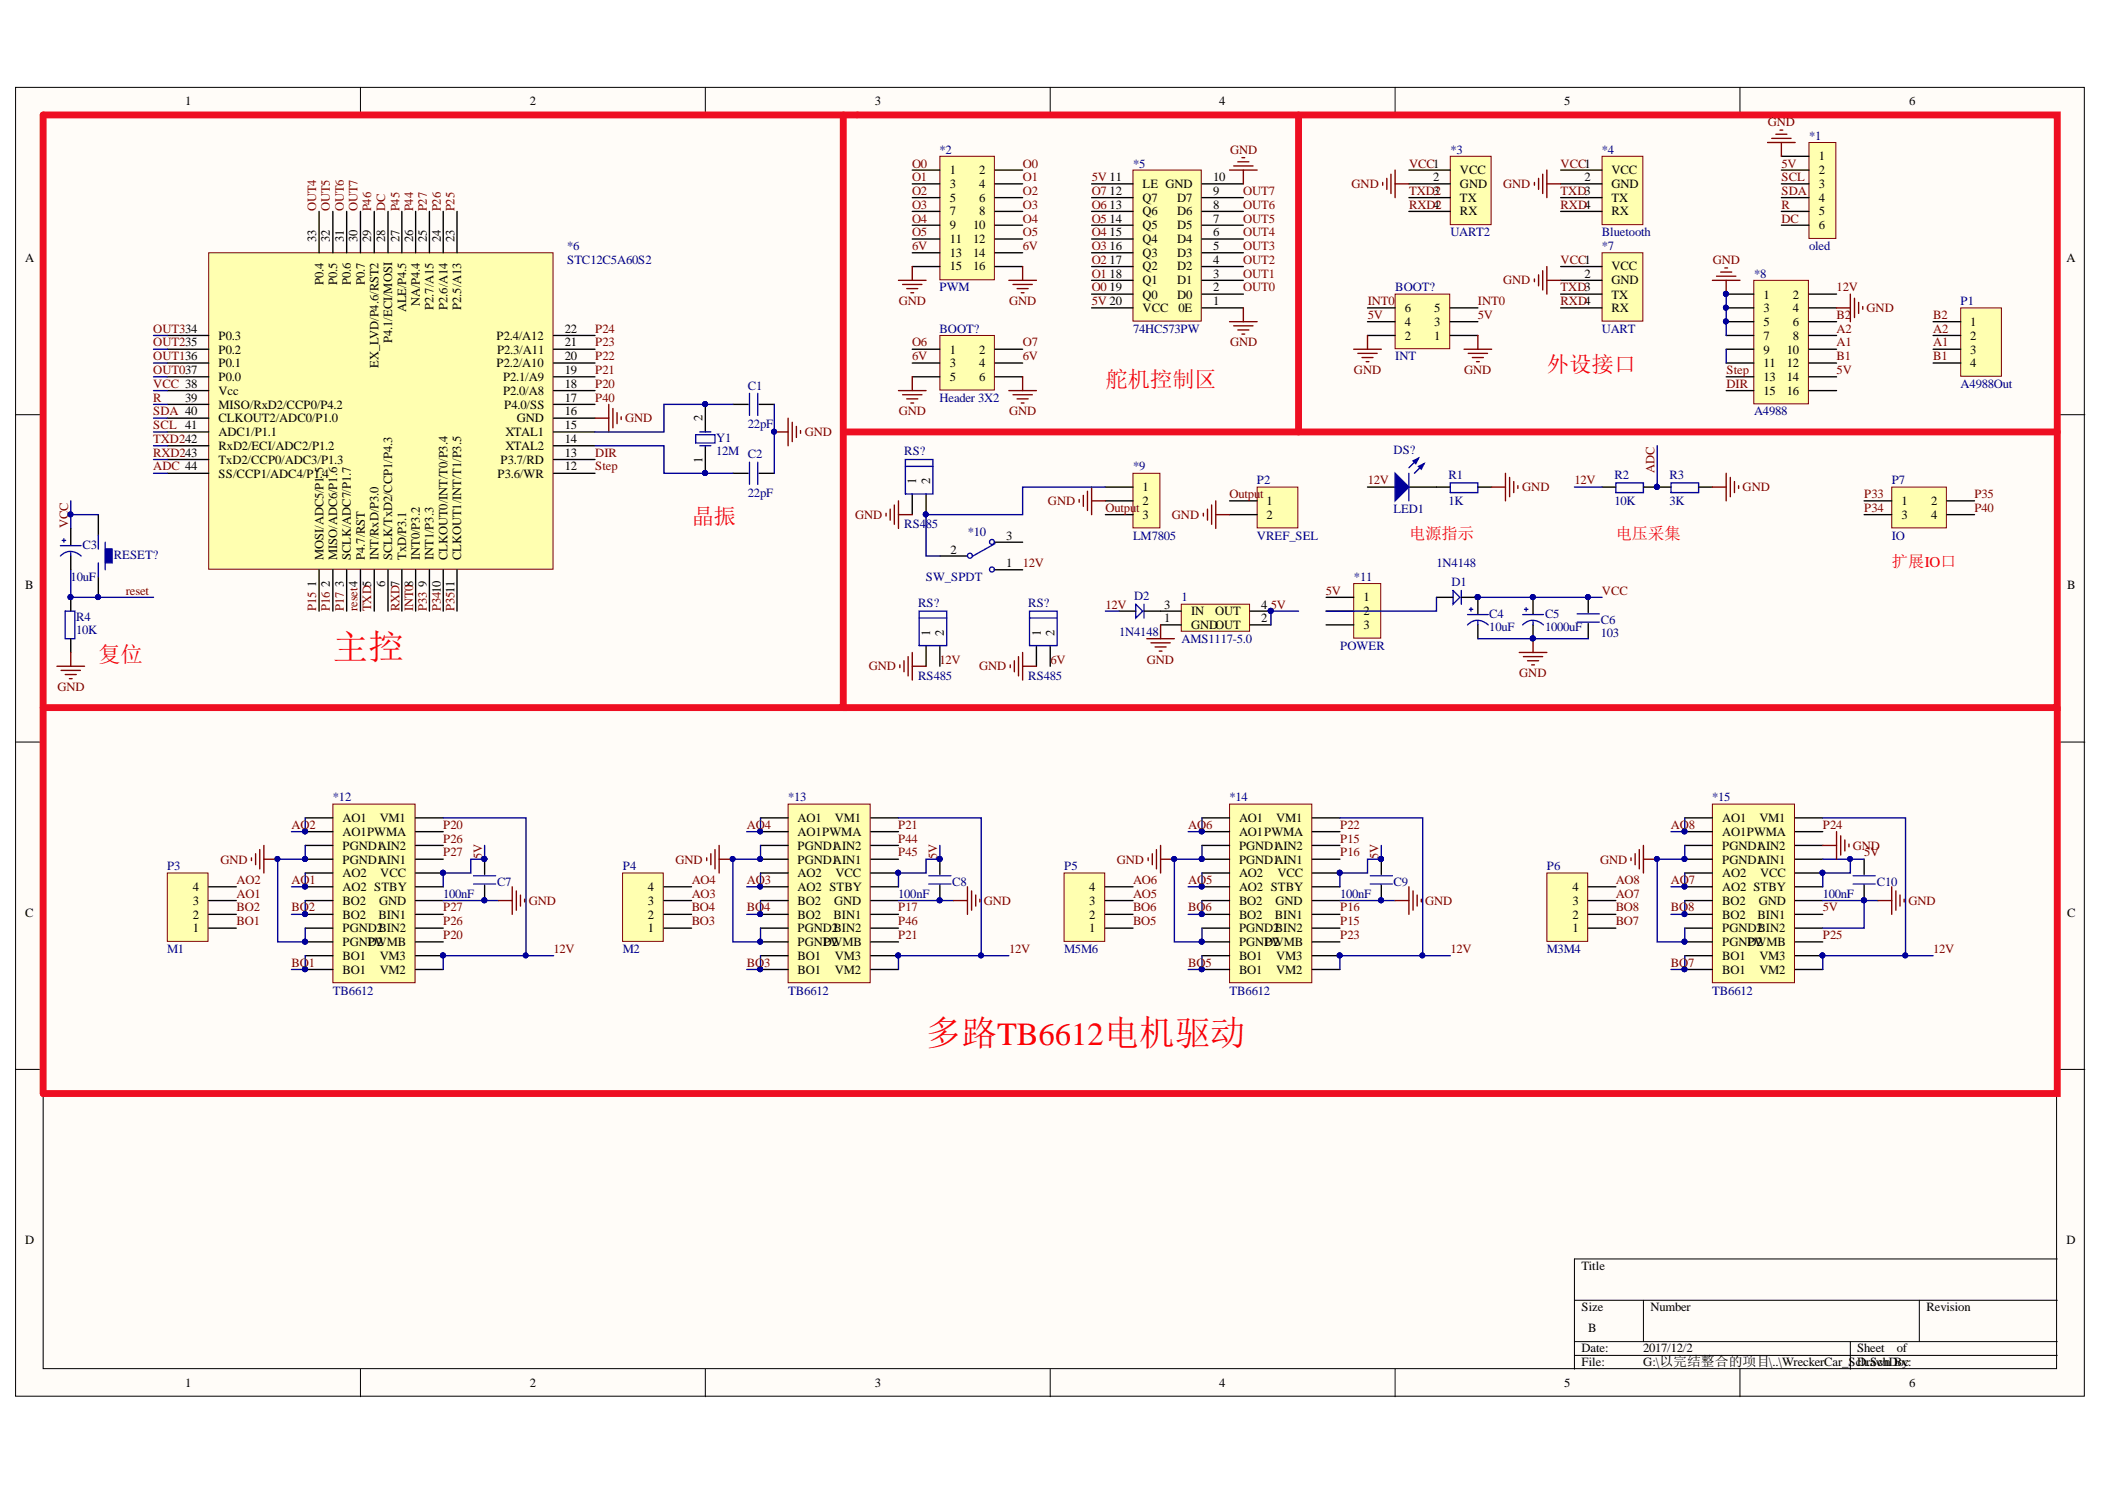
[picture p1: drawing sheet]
<svg xmlns="http://www.w3.org/2000/svg" width="297mm" height="210mm" viewBox="0 0 297 210" stroke-linecap="round" stroke-linejoin="round" font-family="sans-serif">
<defs><g id="words">
<g font-size="5" fill="#f00">
<text x="47" y="93">主控</text>
<text x="130.6" y="147.5">多路TB6612电机驱动</text>
</g>
<g font-size="3.1" fill="#f00">
<text x="218.3" y="52.5">外设接口</text>
<text x="156" y="54.5">舵机控制区</text>
<text x="97.6" y="73.9">晶振</text>
<text x="13.9" y="93.4">复位</text>
</g>
<g font-size="2.3" fill="#f00">
<text x="198.8" y="76.1">电源指示</text>
<text x="228" y="76.1">电压采集</text>
<text x="266.9" y="79.9">扩展IO口</text>
</g>
<g font-size="1.8">
<text x="26.1" y="14.9">1</text>
<text x="74.8" y="14.9">2</text>
<text x="123.5" y="14.9">3</text>
<text x="172" y="14.9">4</text>
<text x="220.7" y="14.9">5</text>
<text x="269.4" y="14.9">6</text>
<text x="256.6" y="22.6">1</text>
<text x="134" y="24.6">1</text>
<text x="134" y="26.5">3</text>
<text x="134" y="28.4">5</text>
<text x="138.2" y="24.6">2</text>
<text x="138.2" y="26.5">4</text>
<text x="138.2" y="28.4">6</text>
<text x="156.6" y="27.5">12</text>
<text x="156.6" y="29.5">13</text>
<text x="161.2" y="26.5">LE GND</text>
<text x="161.2" y="28.4">Q7</text>
<text x="166.1" y="28.4">D7</text>
<text x="171.2" y="29.5">8</text>
<text x="171.2" y="27.5">9</text>
<text x="171.2" y="25.6">10</text>
<text x="202.2" y="25.6">2</text>
<text x="202.2" y="27.5">3</text>
<text x="202.2" y="29.5">4</text>
<text x="206" y="24.6">VCC</text>
<text x="206" y="26.5">GND</text>
<text x="206" y="28.4">TX</text>
<text x="223.6" y="25.6">2</text>
<text x="227.4" y="24.6">VCC</text>
<text x="227.4" y="26.5">GND</text>
<text x="227.4" y="28.4">TX</text>
<text x="256.6" y="24.6">2</text>
<text x="256.6" y="26.5">3</text>
<text x="256.6" y="28.4">4</text>
<text x="44.6" y="34.1" transform="rotate(-90 44.6 34.1)">33</text>
<text x="46.6" y="34.1" transform="rotate(-90 46.6 34.1)">32</text>
<text x="48.5" y="34.1" transform="rotate(-90 48.5 34.1)">31</text>
<text x="50.4" y="34.1" transform="rotate(-90 50.4 34.1)">30</text>
<text x="52.4" y="34.1" transform="rotate(-90 52.4 34.1)">29</text>
<text x="54.3" y="34.1" transform="rotate(-90 54.3 34.1)">28</text>
<text x="56.4" y="34.1" transform="rotate(-90 56.4 34.1)">27</text>
<text x="58.3" y="34.1" transform="rotate(-90 58.3 34.1)">26</text>
<text x="60.3" y="34.1" transform="rotate(-90 60.3 34.1)">25</text>
<text x="62.2" y="34.1" transform="rotate(-90 62.2 34.1)">24</text>
<text x="64.1" y="34.1" transform="rotate(-90 64.1 34.1)">23</text>
<text x="134" y="30.4">7</text>
<text x="134" y="32.3">9</text>
<text x="134" y="34.3">11</text>
<text x="137.3" y="32.3">10</text>
<text x="137.3" y="34.3">12</text>
<text x="138.2" y="30.4">8</text>
<text x="156.6" y="31.4">14</text>
<text x="156.6" y="33.3">15</text>
<text x="156.6" y="35.3">16</text>
<text x="161.2" y="30.4">Q6</text>
<text x="161.2" y="32.3">Q5</text>
<text x="161.2" y="34.3">Q4</text>
<text x="166.1" y="34.3">D4</text>
<text x="166.1" y="32.3">D5</text>
<text x="166.1" y="30.4">D6</text>
<text x="171.2" y="35.3">5</text>
<text x="171.2" y="33.3">6</text>
<text x="171.2" y="31.4">7</text>
<text x="206" y="30.4">RX</text>
<text x="227.4" y="30.4">RX</text>
<text x="256.6" y="30.4">5</text>
<text x="256.6" y="32.3">6</text>
<text x="3.5" y="37">A</text>
<text x="45.6" y="40.2" transform="rotate(-90 45.6 40.2)">P0.4</text>
<text x="47.6" y="40.2" transform="rotate(-90 47.6 40.2)">P0.5</text>
<text x="49.5" y="40.2" transform="rotate(-90 49.5 40.2)">P0.6</text>
<text x="51.5" y="40.2" transform="rotate(-90 51.5 40.2)">P0.7</text>
<text x="134" y="36.2">13</text>
<text x="134" y="38.2">15</text>
<text x="137.3" y="36.2">14</text>
<text x="137.3" y="38.2">16</text>
<text x="156.6" y="37.2">17</text>
<text x="156.6" y="39.2">18</text>
<text x="156.6" y="41.1">19</text>
<text x="161.2" y="36.2">Q3</text>
<text x="161.2" y="38.2">Q2</text>
<text x="161.2" y="40.1">Q1</text>
<text x="166.1" y="40.1">D1</text>
<text x="166.1" y="38.2">D2</text>
<text x="166.1" y="36.2">D3</text>
<text x="171.2" y="41.1">2</text>
<text x="171.2" y="39.2">3</text>
<text x="171.2" y="37.2">4</text>
<text x="223.6" y="39.2">2</text>
<text x="227.4" y="38.2">VCC</text>
<text x="227.4" y="40.1">GND</text>
<text x="291.6" y="37">A</text>
<text x="30.8" y="47.9">P0.3</text>
<text x="57.3" y="44.1" transform="rotate(-90 57.3 44.1)">ALE/P4.5</text>
<text x="59.2" y="43.2" transform="rotate(-90 59.2 43.2)">NA/P4.4</text>
<text x="61.2" y="43.7" transform="rotate(-90 61.2 43.7)">P2.7/A15</text>
<text x="63.1" y="43.7" transform="rotate(-90 63.1 43.7)">P2.6/A14</text>
<text x="65.1" y="43.7" transform="rotate(-90 65.1 43.7)">P2.5/A13</text>
<text x="70.1" y="47.9">P2.4/A12</text>
<text x="79.7" y="46.9">22</text>
<text x="161.2" y="42.1">Q0</text>
<text x="161.2" y="44.1">VCC</text>
<text x="166.1" y="42.1">D0</text>
<text x="166.3" y="44.1">0E</text>
<text x="171.2" y="43.1">1</text>
<text x="198.2" y="47.9">2</text>
<text x="198.2" y="46">4</text>
<text x="198.2" y="44.1">6</text>
<text x="202.4" y="47.9">1</text>
<text x="202.4" y="46">3</text>
<text x="202.4" y="44.1">5</text>
<text x="227.4" y="42.1">TX</text>
<text x="227.4" y="44.1">RX</text>
<text x="248.9" y="42.1">1</text>
<text x="248.9" y="44.1">3</text>
<text x="248.9" y="46">5</text>
<text x="248.9" y="47.9">7</text>
<text x="253" y="42.1">2</text>
<text x="253" y="44.1">4</text>
<text x="253" y="46">6</text>
<text x="253" y="47.9">8</text>
<text x="278" y="46">1</text>
<text x="278" y="47.9">2</text>
<text x="30.8" y="49.9">P0.2</text>
<text x="30.8" y="51.8">P0.1</text>
<text x="30.8" y="53.8">P0.0</text>
<text x="53.4" y="51.9" transform="rotate(-90 53.4 51.9)">EX_LVD/P4.6/RST2</text>
<text x="55.3" y="48.4" transform="rotate(-90 55.3 48.4)">P4.1/ECI/MOSI</text>
<text x="70.1" y="51.8">P2.2/A10</text>
<text x="70.1" y="49.9">P2.3/A11</text>
<text x="71" y="53.8">P2.1/A9</text>
<text x="79.7" y="52.8">19</text>
<text x="79.7" y="50.8">20</text>
<text x="79.7" y="48.9">21</text>
<text x="134" y="49.9">1</text>
<text x="134" y="51.8">3</text>
<text x="134" y="53.8">5</text>
<text x="138.2" y="49.9">2</text>
<text x="138.2" y="51.8">4</text>
<text x="138.2" y="53.8">6</text>
<text x="248.9" y="49.9">9</text>
<text x="248.9" y="51.8">11</text>
<text x="248.9" y="53.8">13</text>
<text x="252.2" y="49.9">10</text>
<text x="252.2" y="51.8">12</text>
<text x="252.2" y="53.8">14</text>
<text x="278" y="49.9">3</text>
<text x="278" y="51.8">4</text>
<text x="26.1" y="56.6">39</text>
<text x="30.8" y="55.7">Vcc</text>
<text x="30.8" y="57.7">MISO/RxD2/CCP0/P4.2</text>
<text x="30.8" y="59.6">CLKOUT2/ADC0/P1.0</text>
<text x="71" y="55.7">P2.0/A8</text>
<text x="71.2" y="57.7">P4.0/SS</text>
<text x="72.9" y="59.6">GND</text>
<text x="79.7" y="58.6">16</text>
<text x="79.7" y="56.6">17</text>
<text x="79.7" y="54.7">18</text>
<text x="99.1" y="59.3" transform="rotate(-90 99.1 59.3)">2</text>
<text x="248.9" y="55.7">15</text>
<text x="252.2" y="55.7">16</text>
<text x="30.8" y="61.5">ADC1/P1.1</text>
<text x="30.8" y="63.5">RxD2/ECI/ADC2/P1.2</text>
<text x="30.8" y="65.4">TxD2/CCP0/ADC3/P1.3</text>
<text x="70.6" y="65.4">P3.7/RD</text>
<text x="71.3" y="63.5">XTAL2</text>
<text x="71.3" y="61.5">XTAL1</text>
<text x="79.7" y="64.4">13</text>
<text x="79.7" y="62.5">14</text>
<text x="79.7" y="60.5">15</text>
<text x="99.1" y="65.3" transform="rotate(-90 99.1 65.3)">1</text>
<text x="30.8" y="67.4">SS/CCP1/ADC4/P1.4</text>
<text x="70.2" y="67.4">P3.6/WR</text>
<text x="79.7" y="66.4">12</text>
<text x="129.3" y="68.3" transform="rotate(-90 129.3 68.3)">1</text>
<text x="131.2" y="68.3" transform="rotate(-90 131.2 68.3)">2</text>
<text x="161.2" y="69.3">1</text>
<text x="161.2" y="71.2">2</text>
<text x="178.7" y="71.2">1</text>
<text x="268.3" y="71.2">1</text>
<text x="272.5" y="71.2">2</text>
<text x="142" y="76.1">3</text>
<text x="161.2" y="73.2">3</text>
<text x="178.7" y="73.2">2</text>
<text x="268.3" y="73.2">3</text>
<text x="272.5" y="73.2">4</text>
<text x="3.5" y="83.2">B</text>
<text x="44.6" y="82.8" transform="rotate(-90 44.6 82.8)">1</text>
<text x="45.6" y="79" transform="rotate(-90 45.6 79)">MOSI/ADC5/P1.5</text>
<text x="46.6" y="82.8" transform="rotate(-90 46.6 82.8)">2</text>
<text x="47.6" y="79" transform="rotate(-90 47.6 79)">MISO/ADC6/P1.6</text>
<text x="48.5" y="82.8" transform="rotate(-90 48.5 82.8)">3</text>
<text x="49.5" y="79" transform="rotate(-90 49.5 79)">SCLK/ADC7/P1.7</text>
<text x="51.5" y="79" transform="rotate(-90 51.5 79)">P4.7/RST</text>
<text x="53.4" y="79" transform="rotate(-90 53.4 79)">INT/RxD/P3.0</text>
<text x="54.3" y="82.8" transform="rotate(-90 54.3 82.8)">6</text>
<text x="55.3" y="79" transform="rotate(-90 55.3 79)">SCLK/TxD2/CCP1/P4.3</text>
<text x="57.3" y="79" transform="rotate(-90 57.3 79)">TxD/P3.1</text>
<text x="59.2" y="79" transform="rotate(-90 59.2 79)">INT0/P3.2</text>
<text x="60.3" y="82.8" transform="rotate(-90 60.3 82.8)">9</text>
<text x="61.2" y="79" transform="rotate(-90 61.2 79)">INT1/P3.3</text>
<text x="63.1" y="79" transform="rotate(-90 63.1 79)">CLKOUT0/INT/T0/P3.4</text>
<text x="65.1" y="79" transform="rotate(-90 65.1 79)">CLKOUT1/INT/T1/P3.5</text>
<text x="134.1" y="78.1">2</text>
<text x="142" y="80">1</text>
<text x="291.7" y="83.2">B</text>
<text x="131.2" y="89.7" transform="rotate(-90 131.2 89.7)">1</text>
<text x="133.2" y="89.7" transform="rotate(-90 133.2 89.7)">2</text>
<text x="146.9" y="89.7" transform="rotate(-90 146.9 89.7)">1</text>
<text x="148.8" y="89.7" transform="rotate(-90 148.8 89.7)">2</text>
<text x="164.3" y="87.8">1</text>
<text x="164.3" y="85.9">3</text>
<text x="168.1" y="88.7">GNDOUT</text>
<text x="168.1" y="86.8">IN</text>
<text x="171.5" y="86.8">OUT</text>
<text x="178" y="87.8">2</text>
<text x="178" y="85.9">4</text>
<text x="192.4" y="84.8">1</text>
<text x="192.4" y="86.8">2</text>
<text x="192.4" y="88.7">3</text>
<text x="48.3" y="116">AO1</text>
<text x="48.3" y="117.9">AO1PWMA</text>
<text x="48.3" y="119.9">PGND1AIN2</text>
<text x="53.6" y="116">VM1</text>
<text x="112.6" y="116">AO1</text>
<text x="112.6" y="117.9">AO1PWMA</text>
<text x="112.6" y="119.9">PGND1AIN2</text>
<text x="117.8" y="116">VM1</text>
<text x="174.8" y="116">AO1</text>
<text x="174.8" y="117.9">AO1PWMA</text>
<text x="174.8" y="119.9">PGND1AIN2</text>
<text x="180.1" y="116">VM1</text>
<text x="243" y="116">AO1</text>
<text x="243" y="117.9">AO1PWMA</text>
<text x="243" y="119.9">PGND1</text>
<text x="247.9" y="119.9">AIN2</text>
<text x="248.3" y="116">VM1</text>
<text x="27.2" y="125.7">4</text>
<text x="48.3" y="121.8">PGND1AIN1</text>
<text x="48.3" y="123.8">AO2</text>
<text x="48.3" y="125.7">AO2 STBY</text>
<text x="53.7" y="123.8">VCC</text>
<text x="91.4" y="125.7">4</text>
<text x="112.6" y="121.8">PGND1AIN1</text>
<text x="112.6" y="123.8">AO2</text>
<text x="112.6" y="125.7">AO2 STBY</text>
<text x="117.9" y="123.8">VCC</text>
<text x="153.7" y="125.7">4</text>
<text x="174.8" y="121.8">PGND1AIN1</text>
<text x="174.8" y="123.8">AO2</text>
<text x="174.8" y="125.7">AO2 STBY</text>
<text x="180.2" y="123.8">VCC</text>
<text x="221.9" y="125.7">4</text>
<text x="243" y="121.8">PGND1</text>
<text x="243" y="123.8">AO2</text>
<text x="243" y="125.7">AO2 STBY</text>
<text x="247.9" y="121.8">AIN1</text>
<text x="248.4" y="123.8">VCC</text>
<text x="3.5" y="129.3">C</text>
<text x="27.2" y="131.5">1</text>
<text x="27.2" y="129.6">2</text>
<text x="27.2" y="127.6">3</text>
<text x="48.3" y="127.6">BO2</text>
<text x="48.3" y="129.6">BO2</text>
<text x="48.3" y="131.5">PGND2BIN2</text>
<text x="53.4" y="129.6">BIN1</text>
<text x="53.5" y="127.6">GND</text>
<text x="91.4" y="131.5">1</text>
<text x="91.4" y="129.6">2</text>
<text x="91.4" y="127.6">3</text>
<text x="112.6" y="127.6">BO2</text>
<text x="112.6" y="129.6">BO2</text>
<text x="112.6" y="131.5">PGND2BIN2</text>
<text x="117.6" y="129.6">BIN1</text>
<text x="117.7" y="127.6">GND</text>
<text x="153.7" y="131.5">1</text>
<text x="153.7" y="129.6">2</text>
<text x="153.7" y="127.6">3</text>
<text x="174.8" y="127.6">BO2</text>
<text x="174.8" y="129.6">BO2</text>
<text x="174.8" y="131.5">PGND2BIN2</text>
<text x="179.9" y="129.6">BIN1</text>
<text x="180" y="127.6">GND</text>
<text x="221.9" y="131.5">1</text>
<text x="221.9" y="129.6">2</text>
<text x="221.9" y="127.6">3</text>
<text x="243" y="127.6">BO2</text>
<text x="243" y="129.6">BO2</text>
<text x="243" y="131.5">PGND2BIN2</text>
<text x="248" y="129.6">BIN1</text>
<text x="248.2" y="127.6">GND</text>
<text x="291.7" y="129.3">C</text>
<text x="48.3" y="133.5">PGND2</text>
<text x="48.3" y="135.4">BO1</text>
<text x="48.3" y="137.3">BO1</text>
<text x="51.9" y="133.5">PWMB</text>
<text x="53.6" y="135.4">VM3</text>
<text x="53.6" y="137.3">VM2</text>
<text x="112.6" y="133.5">PGND2</text>
<text x="112.6" y="135.4">BO1</text>
<text x="112.6" y="137.3">BO1</text>
<text x="116.2" y="133.5">PWMB</text>
<text x="117.8" y="135.4">VM3</text>
<text x="117.8" y="137.3">VM2</text>
<text x="174.8" y="133.5">PGND2</text>
<text x="174.8" y="135.4">BO1</text>
<text x="174.8" y="137.3">BO1</text>
<text x="178.5" y="133.5">PWMB</text>
<text x="180.1" y="135.4">VM3</text>
<text x="180.1" y="137.3">VM2</text>
<text x="243" y="133.5">PGND2</text>
<text x="243" y="135.4">BO1</text>
<text x="243" y="137.3">BO1</text>
<text x="246.6" y="133.5">PWMB</text>
<text x="248.3" y="135.4">VM3</text>
<text x="248.3" y="137.3">VM2</text>
<text x="3.5" y="175.5">D</text>
<text x="223.2" y="179.1">Title</text>
<text x="291.6" y="175.5">D</text>
<text x="223.2" y="185">Size</text>
<text x="232.9" y="185">Number</text>
<text x="271.8" y="185">Revision</text>
<text x="223.2" y="190.8">Date:</text>
<text x="224.1" y="187.9">B</text>
<text x="231.9" y="190.8">2017/12/2</text>
<text x="262" y="190.8">Sheet</text>
<text x="267.7" y="190.8">of</text>
<text x="26.1" y="195.7">1</text>
<text x="74.8" y="195.7">2</text>
<text x="123.5" y="195.7">3</text>
<text x="172" y="195.7">4</text>
<text x="220.7" y="195.7">5</text>
<text x="223.2" y="192.7">File:</text>
<text x="231.9" y="192.7">G:\以完结整合的项目\..\WreckerCar_ScDrawn By:</text>
<text x="262.6" y="192.7">h.SchDoc</text>
<text x="269.4" y="195.7">6</text>
</g>
<g font-size="1.8" fill="#800000">
<text x="249.5" y="17.8">GND</text>
<text x="128.7" y="23.6">O0</text>
<text x="144.3" y="23.6">O0</text>
<text x="173.6" y="21.7">GND</text>
<text x="198.8" y="23.6">VCC1</text>
<text x="220.2" y="23.6">VCC1</text>
<text x="251.4" y="23.6">5V</text>
<text x="44.6" y="29.8" transform="rotate(-90 44.6 29.8)">OUT4</text>
<text x="46.6" y="29.8" transform="rotate(-90 46.6 29.8)">OUT5</text>
<text x="48.5" y="29.8" transform="rotate(-90 48.5 29.8)">OUT6</text>
<text x="50.4" y="29.8" transform="rotate(-90 50.4 29.8)">OUT7</text>
<text x="52.4" y="29.8" transform="rotate(-90 52.4 29.8)">P46</text>
<text x="54.3" y="29.8" transform="rotate(-90 54.3 29.8)">DC</text>
<text x="56.4" y="29.8" transform="rotate(-90 56.4 29.8)">P45</text>
<text x="58.3" y="29.8" transform="rotate(-90 58.3 29.8)">P44</text>
<text x="60.3" y="29.8" transform="rotate(-90 60.3 29.8)">P27</text>
<text x="62.2" y="29.8" transform="rotate(-90 62.2 29.8)">P26</text>
<text x="64.1" y="29.8" transform="rotate(-90 64.1 29.8)">P25</text>
<text x="128.7" y="25.6">O1</text>
<text x="128.7" y="29.5">O3</text>
<text x="128.7" y="27.5">O2</text>
<text x="144.3" y="25.6">O1</text>
<text x="144.3" y="29.5">O3</text>
<text x="144.3" y="27.5">O2</text>
<text x="154.1" y="29.5">O6</text>
<text x="154.1" y="27.5">O7</text>
<text x="154.1" y="25.6">5V 11</text>
<text x="175.4" y="27.5">OUT7</text>
<text x="175.4" y="29.5">OUT6</text>
<text x="190.7" y="26.5">GND</text>
<text x="198.8" y="27.5">TXD2</text>
<text x="198.8" y="29.5">RXD2</text>
<text x="212.1" y="26.5">GND</text>
<text x="220.2" y="27.5">TXD3</text>
<text x="220.2" y="29.5">RXD4</text>
<text x="251.4" y="25.6">SCL</text>
<text x="251.4" y="27.5">SDA</text>
<text x="251.4" y="29.5">R</text>
<text x="128.7" y="33.3">O5</text>
<text x="128.7" y="31.4">O4</text>
<text x="128.7" y="35.3">6V</text>
<text x="144.3" y="33.3">O5</text>
<text x="144.3" y="31.4">O4</text>
<text x="144.3" y="35.3">6V</text>
<text x="154.1" y="35.3">O3</text>
<text x="154.1" y="33.3">O4</text>
<text x="154.1" y="31.4">O5</text>
<text x="175.4" y="31.4">OUT5</text>
<text x="175.4" y="33.3">OUT4</text>
<text x="175.4" y="35.3">OUT3</text>
<text x="251.4" y="31.4">DC</text>
<text x="154.1" y="41.1">O0</text>
<text x="154.1" y="39.2">O1</text>
<text x="154.1" y="37.2">O2</text>
<text x="175.4" y="37.2">OUT2</text>
<text x="175.4" y="39.2">OUT1</text>
<text x="175.4" y="41.1">OUT0</text>
<text x="212.1" y="40.1">GND</text>
<text x="220.2" y="37.2">VCC1</text>
<text x="220.2" y="41.1">TXD3</text>
<text x="241.7" y="37.2">GND</text>
<text x="259.2" y="41.1">12V</text>
<text x="21.6" y="46.9">OUT334</text>
<text x="84" y="46.9">P24</text>
<text x="126.8" y="43.1">GND</text>
<text x="142.4" y="43.1">GND</text>
<text x="154.1" y="43.1">5V 20</text>
<text x="193" y="43.1">INT0</text>
<text x="193" y="45">5V</text>
<text x="208.6" y="43.1">INT0</text>
<text x="208.6" y="45">5V</text>
<text x="220.2" y="43.1">RXD4</text>
<text x="259.2" y="45">B2</text>
<text x="259.2" y="46.9">A2</text>
<text x="263.4" y="44.1">GND</text>
<text x="272.8" y="45">B2</text>
<text x="272.8" y="46.9">A2</text>
<text x="21.6" y="52.8">OUT037</text>
<text x="21.6" y="50.8">OUT136</text>
<text x="21.6" y="48.9">OUT235</text>
<text x="84" y="52.8">P21</text>
<text x="84" y="50.8">P22</text>
<text x="84" y="48.9">P23</text>
<text x="128.7" y="48.9">O6</text>
<text x="128.7" y="50.8">6V</text>
<text x="144.3" y="48.9">O7</text>
<text x="144.3" y="50.8">6V</text>
<text x="173.6" y="48.9">GND</text>
<text x="191.1" y="52.8">GND</text>
<text x="206.6" y="52.8">GND</text>
<text x="243.6" y="52.8">Step</text>
<text x="259.2" y="48.9">A1</text>
<text x="259.2" y="50.8">B1</text>
<text x="259.2" y="52.8">5V</text>
<text x="272.8" y="48.9">A1</text>
<text x="272.8" y="50.8">B1</text>
<text x="21.6" y="54.7">VCC 38</text>
<text x="21.6" y="58.6">SDA 40</text>
<text x="21.6" y="56.6">R</text>
<text x="84" y="54.7">P20</text>
<text x="84" y="56.6">P40</text>
<text x="88.2" y="59.6">GND</text>
<text x="126.8" y="58.6">GND</text>
<text x="142.4" y="58.6">GND</text>
<text x="243.6" y="54.7">DIR</text>
<text x="21.6" y="60.5">SCL 41</text>
<text x="21.6" y="62.5">TXD242</text>
<text x="21.6" y="64.4">RXD243</text>
<text x="84" y="64.4">DIR</text>
<text x="113.6" y="61.5">GND</text>
<text x="21.6" y="66.4">ADC 44</text>
<text x="84" y="66.4">Step</text>
<text x="147.9" y="71.2">GND</text>
<text x="173.5" y="70.2">Outpu</text>
<text x="177.8" y="70.2">t</text>
<text x="193" y="68.3">12V</text>
<text x="214.8" y="69.3">GND</text>
<text x="222.2" y="68.3">12V</text>
<text x="233.5" y="66.8" transform="rotate(-90 233.5 66.8)">ADC</text>
<text x="245.9" y="69.3">GND</text>
<text x="263.1" y="70.2">P33</text>
<text x="278.6" y="70.2">P35</text>
<text x="9.6" y="74.5" transform="rotate(-90 9.6 74.5)">VCC</text>
<text x="120.7" y="73.2">GND</text>
<text x="156" y="72.3">Outpu</text>
<text x="160.3" y="72.3">t</text>
<text x="165.4" y="73.2">GND</text>
<text x="263.1" y="72.3">P34</text>
<text x="278.6" y="72.3">P40</text>
<text x="17.7" y="83.9">reset</text>
<text x="144.3" y="80">12V</text>
<text x="187.1" y="83.9">5V</text>
<text x="226" y="83.9">VCC</text>
<text x="44.6" y="86.2" transform="rotate(-90 44.6 86.2)">P15</text>
<text x="46.6" y="86.2" transform="rotate(-90 46.6 86.2)">P16</text>
<text x="48.5" y="86.2" transform="rotate(-90 48.5 86.2)">P17</text>
<text x="50.4" y="86.2" transform="rotate(-90 50.4 86.2)">reset4</text>
<text x="52.4" y="86.2" transform="rotate(-90 52.4 86.2)">TXD5</text>
<text x="56.4" y="86.2" transform="rotate(-90 56.4 86.2)">RXD7</text>
<text x="58.3" y="86.2" transform="rotate(-90 58.3 86.2)">INT08</text>
<text x="60.3" y="86.2" transform="rotate(-90 60.3 86.2)">P33</text>
<text x="62.2" y="86.2" transform="rotate(-90 62.2 86.2)">P3410</text>
<text x="64.1" y="86.2" transform="rotate(-90 64.1 86.2)">P3511</text>
<text x="156" y="85.9">12V</text>
<text x="179.3" y="85.9">5V</text>
<text x="122.6" y="94.5">GND</text>
<text x="132.6" y="93.6">12V</text>
<text x="138.2" y="94.5">GND</text>
<text x="148.2" y="93.6">6V</text>
<text x="161.8" y="93.6">GND</text>
<text x="214.4" y="95.6">GND</text>
<text x="8.1" y="97.5">GND</text>
<text x="41.2" y="116.9">AO2</text>
<text x="62.5" y="116.9">P20</text>
<text x="62.5" y="118.9">P26</text>
<text x="105.4" y="116.9">AO4</text>
<text x="126.8" y="116.9">P21</text>
<text x="126.8" y="118.9">P44</text>
<text x="167.7" y="116.9">AO6</text>
<text x="189.1" y="118.9">P15</text>
<text x="189.1" y="116.9">P22</text>
<text x="235.8" y="116.9">AO8</text>
<text x="257.2" y="116.9">P24</text>
<text x="261.5" y="119.9">GND</text>
<text x="31.1" y="121.8">GND</text>
<text x="33.4" y="124.7">AO2</text>
<text x="41.2" y="124.7">AO1</text>
<text x="62.5" y="120.8">P27</text>
<text x="68" y="121.2" transform="rotate(-90 68 121.2)">5V</text>
<text x="95.3" y="121.8">GND</text>
<text x="97.6" y="124.7">AO4</text>
<text x="105.4" y="124.7">AO3</text>
<text x="126.8" y="120.8">P45</text>
<text x="132.2" y="121.2" transform="rotate(-90 132.2 121.2)">5V</text>
<text x="157.6" y="121.8">GND</text>
<text x="159.9" y="124.7">AO6</text>
<text x="167.7" y="124.7">AO5</text>
<text x="189.1" y="120.8">P16</text>
<text x="194.5" y="121.2" transform="rotate(-90 194.5 121.2)">5V</text>
<text x="225.8" y="121.8">GND</text>
<text x="228" y="124.7">AO8</text>
<text x="235.8" y="124.7">AO7</text>
<text x="263.1" y="120.8">5V</text>
<text x="33.4" y="126.6">AO1</text>
<text x="33.4" y="128.6">BO2</text>
<text x="33.4" y="130.5">BO1</text>
<text x="41.2" y="128.6">BO2</text>
<text x="62.5" y="130.5">P26</text>
<text x="62.5" y="128.6">P27</text>
<text x="74.6" y="127.6">GND</text>
<text x="97.6" y="126.6">AO3</text>
<text x="97.6" y="128.6">BO4</text>
<text x="97.6" y="130.5">BO3</text>
<text x="105.4" y="128.6">BO4</text>
<text x="126.8" y="130.5">P46</text>
<text x="126.8" y="128.6">P17</text>
<text x="138.8" y="127.6">GND</text>
<text x="159.9" y="126.6">AO5</text>
<text x="159.9" y="128.6">BO6</text>
<text x="159.9" y="130.5">BO5</text>
<text x="167.7" y="128.6">BO6</text>
<text x="189.1" y="130.5">P15</text>
<text x="189.1" y="128.6">P16</text>
<text x="201.1" y="127.6">GND</text>
<text x="228" y="126.6">AO7</text>
<text x="228" y="128.6">BO8</text>
<text x="228" y="130.5">BO7</text>
<text x="235.8" y="128.6">BO8</text>
<text x="257.2" y="128.6">5V</text>
<text x="269.3" y="127.6">GND</text>
<text x="41.2" y="136.4">BO1</text>
<text x="62.5" y="132.5">P20</text>
<text x="78.1" y="134.5">12V</text>
<text x="105.4" y="136.4">BO3</text>
<text x="126.8" y="132.5">P21</text>
<text x="142.4" y="134.5">12V</text>
<text x="167.7" y="136.4">BO5</text>
<text x="189.1" y="132.5">P23</text>
<text x="204.7" y="134.5">12V</text>
<text x="235.8" y="136.4">BO7</text>
<text x="257.2" y="132.5">P25</text>
<text x="272.8" y="134.5">12V</text>
</g>
<g font-size="1.8" fill="#000080">
<text x="132.6" y="21.7">*2</text>
<text x="159.9" y="23.6">*5</text>
<text x="204.7" y="21.7">*3</text>
<text x="226" y="21.7">*4</text>
<text x="255.3" y="19.8">*1</text>
<text x="80" y="35.3">*6</text>
<text x="204.7" y="33.3">UART2</text>
<text x="226" y="33.3">Bluetooth</text>
<text x="226" y="35.3">*7</text>
<text x="255.3" y="35.3">oled</text>
<text x="80" y="37.2">STC12C5A60S2</text>
<text x="132.6" y="41.1">PWM</text>
<text x="196.9" y="41.1">BOOT?</text>
<text x="247.5" y="39.2">*8</text>
<text x="132.6" y="46.9">BOOT?</text>
<text x="159.9" y="46.9">74HC573PW</text>
<text x="226" y="46.9">UART</text>
<text x="276.7" y="43.1">P1</text>
<text x="196.9" y="50.8">INT</text>
<text x="105.5" y="55">C1</text>
<text x="132.6" y="56.6">Header 3X2</text>
<text x="247.5" y="58.6">A4988</text>
<text x="276.7" y="54.7">A4988Out</text>
<text x="101.1" y="62.3">Y1</text>
<text x="101.1" y="64.2">12M C2</text>
<text x="105.5" y="60.4">22pF</text>
<text x="127.6" y="64.2">RS?</text>
<text x="196.6" y="64.1">DS?</text>
<text x="105.5" y="70.1">22pF</text>
<text x="159.9" y="66.4">*9</text>
<text x="177.4" y="68.3">P2</text>
<text x="204.4" y="67.5">R1</text>
<text x="204.4" y="71.2">1K</text>
<text x="227.8" y="67.5">R2</text>
<text x="227.8" y="71.2">10K</text>
<text x="235.6" y="67.5">R3</text>
<text x="235.6" y="71.2">3K</text>
<text x="266.9" y="68.3">P7</text>
<text x="11.7" y="77.4">C3</text>
<text x="127.6" y="74.5">RS485</text>
<text x="136.6" y="75.6">*10</text>
<text x="159.9" y="76.1">LM7805</text>
<text x="177.4" y="76.1">VREF_SEL</text>
<text x="196.6" y="72.4">LED1</text>
<text x="266.9" y="76.1">IO</text>
<text x="10" y="82">10uF</text>
<text x="16.1" y="78.8">RESET?</text>
<text x="130.6" y="82">SW_SPDT</text>
<text x="191.1" y="82">*11</text>
<text x="202.7" y="80">1N4148</text>
<text x="204.8" y="82.7">D1</text>
<text x="10.7" y="87.5">R4</text>
<text x="10.7" y="89.5">10K</text>
<text x="129.5" y="85.6">RS?</text>
<text x="145.1" y="85.6">RS?</text>
<text x="157.9" y="89.7">1N4148</text>
<text x="160.1" y="84.7">D2</text>
<text x="166.7" y="84.8">1</text>
<text x="210.2" y="87.1">C4</text>
<text x="210.2" y="89.1">10uF</text>
<text x="218" y="87.1">C5</text>
<text x="218" y="89.1">1000uF</text>
<text x="225.9" y="88">C6</text>
<text x="225.9" y="89.9">103</text>
<text x="129.5" y="95.9">RS485</text>
<text x="145.1" y="95.9">RS485</text>
<text x="166.7" y="90.7">AMS1117-5.0</text>
<text x="189.1" y="91.7">POWER</text>
<text x="47" y="113">*12</text>
<text x="111.2" y="113">*13</text>
<text x="173.5" y="113">*14</text>
<text x="241.6" y="113">*15</text>
<text x="23.6" y="122.7">P3</text>
<text x="70.1" y="124.9">C7</text>
<text x="87.9" y="122.7">P4</text>
<text x="134.4" y="124.9">C8</text>
<text x="150.2" y="122.7">P5</text>
<text x="196.6" y="124.9">C9</text>
<text x="218.3" y="122.7">P6</text>
<text x="264.8" y="124.9">C10</text>
<text x="62.5" y="126.6">100nF</text>
<text x="126.8" y="126.6">100nF</text>
<text x="189.1" y="126.6">100nF</text>
<text x="257.2" y="126.6">100nF</text>
<text x="23.6" y="134.5">M1</text>
<text x="87.9" y="134.5">M2</text>
<text x="150.2" y="134.5">M5M6</text>
<text x="218.3" y="134.5">M3M4</text>
<text x="47" y="140.3">TB6612</text>
<text x="111.2" y="140.3">TB6612</text>
<text x="173.5" y="140.3">TB6612</text>
<text x="241.6" y="140.3">TB6612</text>
</g>
</g></defs>
<g fill="#fffcf8" stroke="#000" stroke-width=".14">
<path d="M2.2 12.3h291.9v184.7h-291.9z"/>
<path d="M6.1 16.2h284.1v176.9h-284.1z"/>
</g>
<g fill="none" stroke="#000" stroke-width=".14">
<path d="M50.9 12.3v3.9M99.5 12.3v3.9M148.2 12.3v3.9M196.9 12.3v3.9M245.5 12.3v3.9M2.2 58.5h3.9M290.3 58.5h3.9M2.2 104.7h3.9M290.3 104.7h3.9M2.2 150.9h3.9M290.3 150.9h3.9M290.3 177.6h-68.1v15.5"/>
<path d="M50.9 193.1v3.9M99.5 193.1v3.9M148.2 193.1v3.9M196.9 193.1v3.9M222.2 183.4h68.1M222.2 189.3h68.1M222.2 191.2h68.1M231.9 183.4v5.9M245.5 193.1v3.9M261.1 189.3v3.8M270.8 183.4v5.9"/>
</g>
<path d="M29.5 35.7h48.5v44.6h-48.5z" fill="#ffffb0" stroke="#800000" stroke-width=".14"/>
<g fill="none" stroke="#000" stroke-width=".19">
<path d="M45 29.8v5.9M47 29.8v5.9M48.9 29.8v5.9M50.9 29.8v5.9M52.8 29.8v5.9M54.8 29.8v5.9M56.7 29.8v5.9M58.7 29.8v5.9M60.6 29.8v5.9M62.5 29.8v5.9M64.5 29.8v5.9M23.6 59h5.9"/>
<path d="M23.6 57h5.9M23.6 55.1h5.9M23.6 53.2h5.9M23.6 51.2h5.9M23.6 49.3h5.9M23.6 47.3h5.9M78.1 59h5.9M78.1 57h5.9M78.1 55.1h5.9M78.1 53.2h5.9M78.1 51.2h5.9M78.1 49.3h5.9"/>
<path d="M78.1 47.3h5.9M23.6 66.8h5.9M23.6 64.8h5.9M23.6 62.9h5.9M23.6 60.9h5.9M78.1 66.8h5.9M78.1 64.8h5.9M78.1 62.9h5.9M78.1 60.9h5.9M193 68.7h3.9M198.8 68.7h3.9M10 84.3v1.9"/>
<path d="M10 90.1v1.9M45 80.4v5.8M47 80.4v5.8M48.9 80.4v5.8M50.9 80.4v5.8M52.8 80.4v5.8M54.8 80.4v5.8M56.7 80.4v5.8M58.7 80.4v5.8M60.6 80.4v5.8M62.5 80.4v5.8M64.5 80.4v5.8"/>
</g>
<path d="M9.2 86.2h1.4v3.9h-1.4z" fill="none" stroke="#00f" stroke-width=".19"/>
<circle cx="9.9" cy="84.2" r=".35" fill="#000080" stroke="#000080" stroke-width=".14"/>
<path d="M84 59h1.9M85.9 57v3.9M86.5 57.6v2.7M87.1 58.2v1.6M87.7 58.8v.4M8 94h3.9M8.6 94.6h2.7M9.2 95.2h1.6M9.8 95.7h.4M10 92v2" fill="none" stroke="#800000" stroke-width=".19"/>
<path d="M196.9 66.8l1.9 1.9-1.9 2z" fill="#00f"/>
<path d="M196.9 66.8l1.9 1.9-1.9 2zM200.2 64.6l-1.4 1.4M201 65.4l-1.4 1.4" fill="none" stroke="#00f" stroke-width=".19"/>
<path d="M200.2 65.8l.8-.4-.4 .8z" fill="#00f"/>
<path d="M200.2 65.8l.8-.4-.4 .8z" fill="none" stroke="#00f" stroke-width=".19"/>
<path d="M199.4 65l.8-.4-.4 .8z" fill="#00f"/>
<path d="M105.8 55.5v3.1M106.9 55.5v3.1M98.2 61.3h2.7v1.2h-2.7zM98.8 60.9h1.5M98.8 62.9h1.5M105.8 65.2v3.1M106.9 65.2v3.1M198.8 66.8v3.9M199.4 65l.8-.4-.4 .8zM204.7 68.1h3.8v1.4h-3.8z" fill="none" stroke="#00f" stroke-width=".19"/>
<path d="M99.5 57v3.9M103.4 57h2.2M107.1 57h2.2M99.5 62.9v3.9M103.4 66.8h2.2M107.1 66.8h2.2M202.7 68.7h2M208.5 68.7h2" fill="none" stroke="#000" stroke-width=".19"/>
<path d="M111.2 59v3.9M111.8 59.6v2.7M109.3 60.9h1.9M112.4 60.2v1.5M113 60.7v.4M210.5 68.7h1.9M212.4 66.8v3.9M213 67.3v2.8M213.6 67.9v1.6M214.2 68.5v.4" fill="none" stroke="#800000" stroke-width=".19"/>
<path d="M21.7 47.3h1.9M21.7 49.3h1.9M21.7 51.2h1.9M21.7 53.2h1.9M21.7 59h1.9M21.7 55.1h1.9M103.4 57h-9.7v3.9h-9.7M109.3 57v9.8M21.7 60.9h1.9M21.7 62.9h1.9M84 62.9h9.7v3.9h9.7" fill="none" stroke="#000080" stroke-width=".19"/>
<g fill="#000080" stroke="#000080" stroke-width=".14">
<circle cx="99.5" cy="66.7" r=".35"/>
<circle cx="99.5" cy="57" r=".35"/>
<circle cx="109.2" cy="60.9" r=".35"/>
</g>
<path d="M119 16.2v83.6h-112.9M119 99.8h171.3v-83.6h-284.2v138.1" fill="none" stroke="#ee0e22" stroke-width=".97"/>
<path d="M159.9 24h9.6v21.3h-9.6z" fill="#ffffb0" stroke="#800000" stroke-width=".14"/>
<g fill="none" stroke="#000" stroke-width=".19">
<path d="M154 39.5h5.9M154 37.6h5.9M154 35.7h5.9M154 33.7h5.9M154 31.8h5.9M154 29.8h5.9M154 27.9h5.9M154 25.9h5.9M169.6 39.5h5.9M169.6 37.6h5.9M169.6 35.7h5.9M169.6 33.7h5.9"/>
<path d="M169.6 31.8h5.9M169.6 29.8h5.9M169.6 27.9h5.9M169.6 25.9h5.9M154 43.4h5.9M154 41.5h5.9M169.6 43.4h5.9M169.6 41.5h5.9"/>
</g>
<path d="M173.5 24h3.9M174.1 23.4h2.7M174.7 22.8h1.5M175.3 22.2h.3M175.5 24v1.9M173.5 45.4h3.9M174.1 46h2.7M174.7 46.5h1.5M175.3 47.1h.3M175.5 43.4v2" fill="none" stroke="#800000" stroke-width=".19"/>
<path d="M132.6 22h7.7v17.5h-7.7z" fill="#ffffb0" stroke="#800000" stroke-width=".14"/>
<g fill="none" stroke="#000" stroke-width=".19">
<path d="M128.7 24h3.9M128.7 25.9h3.9M128.7 27.9h3.9M128.7 29.8h3.9M128.7 31.8h3.9M128.7 33.7h3.9M128.7 35.7h3.9M128.7 37.6h3.9M140.4 24h3.9M140.4 25.9h3.9M140.4 27.9h3.9M140.4 29.8h3.9"/>
<path d="M140.4 31.8h3.9M140.4 33.7h3.9M140.4 35.7h3.9M140.4 37.6h3.9"/>
</g>
<path d="M126.8 39.5h3.9M128.7 37.6v1.9M142.4 39.5h3.9M144.3 37.6v1.9M127.4 40.1h2.7M128 40.7h1.5M128.5 41.3h.4M142.9 40.1h2.8M143.5 40.7h1.6M144.1 41.3h.4" fill="none" stroke="#800000" stroke-width=".19"/>
<path d="M132.6 47.3h7.7v7.7h-7.7z" fill="#ffffb0" stroke="#800000" stroke-width=".14"/>
<g fill="none" stroke="#000" stroke-width=".19">
<path d="M128.7 49.3h3.9M128.7 51.2h3.9M128.7 53.2h3.9M140.4 49.3h3.9M140.4 51.2h3.9M140.4 53.2h3.9M13.9 72.6v2.9M226.1 68.7h1.9M231.9 68.7h3.9M239.7 68.7h1.9M13.9 81.3v3M208.5 84.3v2.3"/>
<path d="M208.5 88.2v1.9M216.3 84.3v2.3M216.3 88.2v1.9M224.1 84.3v2.1M224.1 88v2.1"/>
</g>
<g fill="none" stroke="#800000" stroke-width=".19">
<path d="M126.8 55.1h3.9M127.4 55.7h2.7M128 56.3h1.5M128.5 56.8h.4M128.7 53.2v1.9M142.4 55.1h3.9M142.9 55.7h2.8M143.5 56.3h1.6M144.1 56.8h.4M144.3 53.2v1.9M241.6 68.7h2M243.6 66.8v3.9"/>
<path d="M244.2 67.3v2.8M244.8 67.9v1.6M245.3 68.5v.4M214.4 92h3.9M215 92.6h2.7M215.6 93.2h1.5M216.1 93.8h.4M216.3 90.1v1.9"/>
</g>
<path d="M119 60.9h171.3M290.3 99.8v54.5h-284.2" fill="none" stroke="#ee0e22" stroke-width=".97"/>
<g fill="#000080" stroke="#000080" stroke-width=".14">
<circle cx="13.8" cy="84.2" r=".35"/>
<circle cx="9.9" cy="84.2" r=".35"/>
<circle cx="9.9" cy="72.6" r=".35"/>
<circle cx="233.8" cy="68.7" r=".35"/>
<circle cx="208.5" cy="84.2" r=".35"/>
<circle cx="216.3" cy="90.1" r=".35"/>
<circle cx="216.3" cy="84.2" r=".35"/>
<circle cx="224.1" cy="84.2" r=".35"/>
</g>
<g fill="none" stroke="#00f" stroke-width=".19">
<path d="M13.9 75.5v2M13.9 79.4v1.9M14.9 77.5h.9v1.9h-.9M14.9 76.5v3.9M228 68.1h3.9v1.4h-3.9zM235.8 68.1h3.9v1.4h-3.9zM207.1 88.2a2 2 0 0 1 2.9 0M207.1 86.7h2.9M207.3 86h.5M207.6 85.7v.5M208.5 87.7v.5M214.9 88.2a2 2 0 0 1 2.9 0"/>
<path d="M214.9 86.7h2.9M215.1 86h.5M215.4 85.7v.5M216.3 87.7v.5M222.6 87.8h3.1M222.6 86.6h3.1"/>
</g>
<path d="M14.9 77.5h.8v1.8h-.8z" fill="#00f" stroke="#00f" stroke-width=".14"/>
<path d="M10 70.7v1.9M13.9 72.6h-3.9v1.9M222.2 68.7h3.9M233.9 62.9v5.8M10 80.4v3.9h11.7M208.5 90.1h15.6" fill="none" stroke="#000080" stroke-width=".19"/>
<path d="M166.7 85.2h9.6v3.8h-9.6z" fill="#ffffb0" stroke="#800000" stroke-width=".14"/>
<path d="M157.9 86.2h2.4M161.4 86.2h5.3M163.8 88.2h2.9M176.4 88.2h2.9M176.4 86.2h2.9M202.7 84.3h2.3M206.2 84.3h2.3" fill="none" stroke="#000" stroke-width=".19"/>
<g fill="#000080" stroke="#000080" stroke-width=".14">
<circle cx="179.3" cy="86.2" r=".35"/>
<circle cx="208.5" cy="84.2" r=".35"/>
</g>
<path d="M160.3 85.2l.9 1-.9 1zM161.4 85.2v2M205 83.3l1 1-1 .9zM206.2 83.3v1.9" fill="none" stroke="#00f" stroke-width=".19"/>
<path d="M47 113.4h11.6v25.2h-11.6z" fill="#ffffb0" stroke="#800000" stroke-width=".14"/>
<g fill="none" stroke="#000" stroke-width=".19">
<path d="M43.1 115.4h3.9M43.1 117.3h3.9M43.1 119.3h3.9M58.7 115.4h3.8M58.7 117.3h3.8M58.7 119.3h3.8M43.1 121.2h3.9M43.1 123.1h3.9M43.1 125.1h3.9M43.1 127h3.9M43.1 129h3.9M43.1 130.9h3.9"/>
<path d="M43.1 132.9h3.9M43.1 134.8h3.9M43.1 136.8h3.9M58.7 121.2h3.8M58.7 123.1h3.8M58.7 125.1h3.8M58.7 127h3.8M58.7 129h3.8M58.7 130.9h3.8M58.7 132.9h3.8M58.7 134.8h3.8M58.7 136.8h3.8"/>
</g>
<g fill="#000080" stroke="#000080" stroke-width=".14">
<circle cx="43" cy="117.3" r=".35"/>
<circle cx="43" cy="121.2" r=".35"/>
<circle cx="62.5" cy="123.1" r=".35"/>
<circle cx="43" cy="125.1" r=".35"/>
<circle cx="43" cy="128.9" r=".35"/>
<circle cx="43" cy="132.8" r=".35"/>
<circle cx="43" cy="136.7" r=".35"/>
<circle cx="62.5" cy="134.8" r=".35"/>
<circle cx="39.1" cy="121.2" r=".35"/>
<circle cx="74.2" cy="134.8" r=".35"/>
</g>
<path d="M43.1 119.3v1.9h-3.9v11.7h3.9v-2M43.1 115.4v1.9h-2M62.5 115.4h11.7v19.4h-11.7v2M43.1 123.1v2h-2M43.1 127v2h-2M43.1 134.8v2h-2" fill="none" stroke="#000080" stroke-width=".19"/>
<path d="M226.1 22h5.7v9.7h-5.7z" fill="#ffffb0" stroke="#800000" stroke-width=".14"/>
<path d="M220.2 24h5.9M220.2 25.9h5.9M220.2 27.9h5.9M220.2 29.8h5.9" fill="none" stroke="#000" stroke-width=".19"/>
<path d="M226.1 35.7h5.7v9.6h-5.7z" fill="#ffffb0" stroke="#800000" stroke-width=".14"/>
<path d="M220.2 37.6h5.9M220.2 39.5h5.9M220.2 41.5h5.9M220.2 43.4h5.9" fill="none" stroke="#000" stroke-width=".19"/>
<path d="M204.7 22h5.7v9.7h-5.7z" fill="#ffffb0" stroke="#800000" stroke-width=".14"/>
<path d="M198.8 24h5.9M198.8 25.9h5.9M198.8 27.9h5.9M198.8 29.8h5.9" fill="none" stroke="#000" stroke-width=".19"/>
<path d="M21.7 66.8h1.9M21.7 64.8h1.9" fill="none" stroke="#000080" stroke-width=".19"/>
<g fill="none" stroke="#800000" stroke-width=".19">
<path d="M195.1 25.7v.4M195.7 25.2v1.5M196.3 24.6v2.7M196.9 25.9h1.9M196.9 24v3.9M216.5 25.7v.4M216.5 39.4v.3M217.1 25.2v1.5M217.1 38.8v1.5M217.7 24.6v2.7M217.7 38.2v2.7M218.3 24v3.9"/>
<path d="M218.3 37.6v3.9M218.3 25.9h1.9M218.3 39.5h1.9"/>
</g>
<path d="M196.9 41.5h7.7v7.7h-7.7z" fill="#ffffb0" stroke="#800000" stroke-width=".14"/>
<path d="M193 47.3h3.9M193 45.4h3.9M193 43.4h3.9M204.7 47.3h3.8M204.7 45.4h3.8M204.7 43.4h3.8" fill="none" stroke="#000" stroke-width=".19"/>
<g fill="none" stroke="#800000" stroke-width=".19">
<path d="M191 49.3h3.9M191.6 49.9h2.7M192.2 50.4h1.5M192.8 51h.4M193 47.3v2M206.6 49.3h3.9M207.2 49.9h2.7M207.8 50.4h1.5M208.3 51h.4M208.5 47.3v2M36.7 119.8v2.8M37.2 119.3v3.8"/>
<path d="M35.5 121v.4M36.1 120.4v1.6M37.2 121.2h2M70.3 127h2M72.3 125.1v3.9M72.9 125.7v2.7M73.4 126.3v1.5M74 126.8v.4"/>
</g>
<g fill="#000080" stroke="#000080" stroke-width=".14">
<circle cx="39.1" cy="121.2" r=".35"/>
<circle cx="74.2" cy="134.8" r=".35"/>
<circle cx="68.3" cy="127" r=".35"/>
</g>
<path d="M62.5 127h7.8M74.2 134.8h3.9" fill="none" stroke="#000080" stroke-width=".19"/>
<path d="M23.6 123.1h5.8v9.7h-5.8z" fill="#ffffb0" stroke="#800000" stroke-width=".14"/>
<g fill="none" stroke="#000" stroke-width=".19">
<path d="M128.7 69.7v2.9M130.7 69.7v2.9M132.6 78.4h3.9M140.4 76.5h3.9M130.7 91.1v2.9M132.6 91.1v2.9M140.4 80.4h3.9M146.3 91.1v2.9M148.2 91.1v2.9M29.5 130.9h3.8M29.5 129h3.8M29.5 127h3.8"/>
<path d="M29.5 125.1h3.8M68.4 121.2v2.1M68.4 124.9v2.1"/>
</g>
<g fill="none" stroke="#00f" stroke-width=".19">
<path d="M127.8 64.8h3.9v4.9h-3.9zM127.8 65.8h3.9M140.4 76.7l-3.1 1.7M129.7 86.2h3.9v4.9h-3.9zM129.7 87.2h3.9M145.3 86.2h3.9v4.9h-3.9zM145.3 87.2h3.9M66.8 124.7h3.1M66.8 123.5h3.1"/>
<circle cx="136.9" cy="78.4" r=".35"/>
<circle cx="140" cy="76.4" r=".35"/>
<circle cx="140" cy="80.3" r=".35"/>
</g>
<g fill="#000080" stroke="#000080" stroke-width=".14">
<circle cx="68.3" cy="127" r=".35"/>
<circle cx="68.3" cy="121.2" r=".35"/>
<circle cx="62.5" cy="123.1" r=".35"/>
<circle cx="179.3" cy="86.2" r=".35"/>
<circle cx="130.6" cy="72.6" r=".35"/>
<circle cx="208.5" cy="84.2" r=".35"/>
<circle cx="216.3" cy="84.2" r=".35"/>
<circle cx="224.1" cy="84.2" r=".35"/>
</g>
<path d="M183.2 16.2v44.7" fill="none" stroke="#ee0e22" stroke-width=".97"/>
<path d="M156 86.2h1.9M183.2 86.2h-3.9v2M208.5 84.3h17.6M68.4 119.3v1.9h-2v1.9h-3.9v2" fill="none" stroke="#000080" stroke-width=".19"/>
<g fill="none" stroke="#800000" stroke-width=".19">
<path d="M125 72.4v.4M125.6 71.8v1.6M126.2 71.2v2.8M126.8 70.7v3.8M126.8 72.6h1.9M127 93.8v.4M127.6 93.2v1.6M128.1 92.6v2.7M128.7 92v3.9M128.7 94h2M142.6 93.8v.4M143.1 93.2v1.6"/>
<path d="M143.7 92.6v2.7M144.3 94h2M144.3 92v3.9"/>
</g>
<path d="M111.2 113.4h11.6v25.2h-11.6z" fill="#ffffb0" stroke="#800000" stroke-width=".14"/>
<g fill="none" stroke="#000" stroke-width=".19">
<path d="M107.3 115.4h3.9M107.3 117.3h3.9M107.3 119.3h3.9M122.9 115.4h3.9M122.9 117.3h3.9M122.9 119.3h3.9M107.3 121.2h3.9M107.3 123.1h3.9M107.3 125.1h3.9M107.3 127h3.9M107.3 129h3.9M107.3 130.9h3.9"/>
<path d="M107.3 132.9h3.9M107.3 134.8h3.9M107.3 136.8h3.9M122.9 121.2h3.9M122.9 123.1h3.9M122.9 125.1h3.9M122.9 127h3.9M122.9 129h3.9M122.9 130.9h3.9M122.9 132.9h3.9M122.9 134.8h3.9M122.9 136.8h3.9"/>
</g>
<g fill="#000080" stroke="#000080" stroke-width=".14">
<circle cx="107.3" cy="117.3" r=".35"/>
<circle cx="107.3" cy="121.2" r=".35"/>
<circle cx="126.7" cy="123.1" r=".35"/>
<circle cx="107.3" cy="125.1" r=".35"/>
<circle cx="107.3" cy="128.9" r=".35"/>
<circle cx="107.3" cy="132.8" r=".35"/>
<circle cx="107.3" cy="136.7" r=".35"/>
<circle cx="126.7" cy="134.8" r=".35"/>
<circle cx="103.4" cy="121.2" r=".35"/>
<circle cx="138.4" cy="134.8" r=".35"/>
<circle cx="132.6" cy="127" r=".35"/>
</g>
<path d="M107.3 119.3v1.9h-3.9v11.7h3.9v-2M107.3 115.4v1.9h-1.9M126.8 115.4h11.7v19.4h-11.7v2M107.3 123.1v2h-1.9M107.3 127v2h-1.9M107.3 134.8v2h-1.9M126.8 127h7.8M138.5 134.8h3.9" fill="none" stroke="#000080" stroke-width=".19"/>
<path d="M100.9 119.8v2.8M101.5 119.3v3.8M99.7 121v.4M100.3 120.4v1.6M101.5 121.2h1.9M134.6 127h1.9M136.5 125.1v3.9M137.1 125.7v2.7M137.7 126.3v1.5M138.3 126.8v.4" fill="none" stroke="#800000" stroke-width=".19"/>
<path d="M87.9 123.1h5.7v9.7h-5.7z" fill="#ffffb0" stroke="#800000" stroke-width=".14"/>
<path d="M93.7 130.9h3.9M93.7 129h3.9M93.7 127h3.9M93.7 125.1h3.9M132.6 121.2v2.1M132.6 124.9v2.1" fill="none" stroke="#000" stroke-width=".19"/>
<path d="M131.1 124.7h3.1M131.1 123.5h3.1" fill="none" stroke="#00f" stroke-width=".19"/>
<g fill="#000080" stroke="#000080" stroke-width=".14">
<circle cx="132.6" cy="127" r=".35"/>
<circle cx="132.6" cy="121.2" r=".35"/>
<circle cx="126.7" cy="123.1" r=".35"/>
</g>
<path d="M132.6 119.3v1.9h-1.9v1.9h-3.9v2" fill="none" stroke="#000080" stroke-width=".19"/>
<path d="M173.5 113.4h11.6v25.2h-11.6z" fill="#ffffb0" stroke="#800000" stroke-width=".14"/>
<g fill="none" stroke="#000" stroke-width=".19">
<path d="M169.6 115.4h3.9M169.6 117.3h3.9M169.6 119.3h3.9M185.2 115.4h3.9M185.2 117.3h3.9M185.2 119.3h3.9M169.6 121.2h3.9M169.6 123.1h3.9M169.6 125.1h3.9M169.6 127h3.9M169.6 129h3.9M169.6 130.9h3.9"/>
<path d="M169.6 132.9h3.9M169.6 134.8h3.9M169.6 136.8h3.9M185.2 121.2h3.9M185.2 123.1h3.9M185.2 125.1h3.9M185.2 127h3.9M185.2 129h3.9M185.2 130.9h3.9M185.2 132.9h3.9M185.2 134.8h3.9M185.2 136.8h3.9"/>
</g>
<g fill="#000080" stroke="#000080" stroke-width=".14">
<circle cx="169.6" cy="117.3" r=".35"/>
<circle cx="169.6" cy="121.2" r=".35"/>
<circle cx="189" cy="123.1" r=".35"/>
<circle cx="169.6" cy="125.1" r=".35"/>
<circle cx="169.6" cy="128.9" r=".35"/>
<circle cx="169.6" cy="132.8" r=".35"/>
<circle cx="169.6" cy="136.7" r=".35"/>
<circle cx="189" cy="134.8" r=".35"/>
<circle cx="165.7" cy="121.2" r=".35"/>
<circle cx="200.7" cy="134.8" r=".35"/>
<circle cx="194.9" cy="127" r=".35"/>
</g>
<path d="M169.6 119.3v1.9h-3.9v11.7h3.9v-2M169.6 115.4v1.9h-1.9M189.1 115.4h11.7v19.4h-11.7v2M169.6 123.1v2h-1.9M169.6 127v2h-1.9M169.6 134.8v2h-1.9M189.1 127h7.8M200.8 134.8h3.9" fill="none" stroke="#000080" stroke-width=".19"/>
<path d="M163.2 119.8v2.8M163.8 119.3v3.8M162 121v.4M162.6 120.4v1.6M163.8 121.2h1.9M196.9 127h1.9M198.8 125.1v3.9M199.4 125.7v2.7M200 126.3v1.5M200.6 126.8v.4" fill="none" stroke="#800000" stroke-width=".19"/>
<path d="M150.1 123.1h5.8v9.7h-5.8z" fill="#ffffb0" stroke="#800000" stroke-width=".14"/>
<path d="M156 130.9h3.9M156 129h3.9M156 127h3.9M156 125.1h3.9M194.9 121.2v2.1M194.9 124.9v2.1" fill="none" stroke="#000" stroke-width=".19"/>
<path d="M193.4 124.7h3.1M193.4 123.5h3.1" fill="none" stroke="#00f" stroke-width=".19"/>
<g fill="#000080" stroke="#000080" stroke-width=".14">
<circle cx="194.9" cy="127" r=".35"/>
<circle cx="194.9" cy="121.2" r=".35"/>
<circle cx="189" cy="123.1" r=".35"/>
</g>
<path d="M194.9 119.3v1.9h-1.9v1.9h-3.9v2" fill="none" stroke="#000080" stroke-width=".19"/>
<path d="M241.6 113.4h11.6v25.2h-11.6z" fill="#ffffb0" stroke="#800000" stroke-width=".14"/>
<g fill="none" stroke="#000" stroke-width=".19">
<path d="M237.7 115.4h3.9M237.7 117.3h3.9M237.7 119.3h3.9M253.3 115.4h3.9M253.3 117.3h3.9M253.3 119.3h3.9M237.7 121.2h3.9M237.7 123.1h3.9M237.7 125.1h3.9M237.7 127h3.9M237.7 129h3.9M237.7 130.9h3.9"/>
<path d="M237.7 132.9h3.9M237.7 134.8h3.9M237.7 136.8h3.9M253.3 121.2h3.9M253.3 123.1h3.9M253.3 125.1h3.9M253.3 127h3.9M253.3 129h3.9M253.3 130.9h3.9M253.3 132.9h3.9M253.3 134.8h3.9M253.3 136.8h3.9"/>
</g>
<g fill="#000080" stroke="#000080" stroke-width=".14">
<circle cx="237.7" cy="117.3" r=".35"/>
<circle cx="237.7" cy="121.2" r=".35"/>
<circle cx="257.2" cy="123.1" r=".35"/>
<circle cx="237.7" cy="125.1" r=".35"/>
<circle cx="237.7" cy="128.9" r=".35"/>
<circle cx="237.7" cy="132.8" r=".35"/>
<circle cx="237.7" cy="136.7" r=".35"/>
<circle cx="257.2" cy="134.8" r=".35"/>
<circle cx="233.8" cy="121.2" r=".35"/>
<circle cx="268.9" cy="134.8" r=".35"/>
<circle cx="263" cy="127" r=".35"/>
</g>
<path d="M237.7 119.3v1.9h-3.8v11.7h3.8v-2M237.7 115.4v1.9h-1.9M257.2 115.4h11.7v19.4h-11.7v2M237.7 123.1v2h-1.9M237.7 127v2h-1.9M237.7 134.8v2h-1.9M257.2 127h7.8M268.9 134.8h3.9" fill="none" stroke="#000080" stroke-width=".19"/>
<path d="M231.3 119.8v2.8M231.9 119.3v3.8M230.2 121v.4M230.7 120.4v1.6M231.9 121.2h2M265 127h1.9M266.9 125.1v3.9M267.5 125.7v2.7M268.1 126.3v1.5M268.7 126.8v.4" fill="none" stroke="#800000" stroke-width=".19"/>
<path d="M218.3 123.1h5.7v9.7h-5.7z" fill="#ffffb0" stroke="#800000" stroke-width=".14"/>
<path d="M224.1 130.9h3.9M224.1 129h3.9M224.1 127h3.9M224.1 125.1h3.9M263.1 121.2v2.1M263.1 124.9v2.1" fill="none" stroke="#000" stroke-width=".19"/>
<path d="M261.5 124.7h3.1M261.5 123.5h3.1" fill="none" stroke="#00f" stroke-width=".19"/>
<circle cx="263" cy="127" r=".35" fill="#000080" stroke="#000080" stroke-width=".14"/>
<path d="M191 82.3h3.8v7.7h-3.8z" fill="#ffffb0" stroke="#800000" stroke-width=".14"/>
<path d="M187.1 84.3h3.9M187.1 86.2h3.9M187.1 88.2h3.9" fill="none" stroke="#000" stroke-width=".19"/>
<path d="M202.7 84.3v1.9h-15.6" fill="none" stroke="#000080" stroke-width=".19"/>
<path d="M177.4 68.7h5.7v5.8h-5.7z" fill="#ffffb0" stroke="#800000" stroke-width=".14"/>
<path d="M173.5 70.7h3.9M173.5 72.6h3.9" fill="none" stroke="#000" stroke-width=".19"/>
<path d="M159.9 66.8h3.8v7.7h-3.8z" fill="#ffffb0" stroke="#800000" stroke-width=".14"/>
<path d="M156 68.7h3.9M156 70.7h3.9M156 72.6h3.9" fill="none" stroke="#000" stroke-width=".19"/>
<g fill="none" stroke="#800000" stroke-width=".19">
<path d="M152.3 70.5v.3M152.9 69.9v1.5M153.5 69.3v2.7M154 68.7v3.9M154 70.7h2M169.8 72.4v.4M170.4 71.8v1.6M171 71.2v2.8M171.6 70.7v3.8M171.6 72.6h1.9M257.2 119.3h2M259.2 117.3v3.9"/>
<path d="M259.7 117.9v2.7M260.3 118.5v1.5M260.9 119.1v.4"/>
</g>
<path d="M21.7 57h1.9M156 68.7h-11.7v3.9h-13.6v5.8h1.9M257.2 121.2h5.9M261.1 121.2v1.9h-3.9v2M263.1 127v3.9h-5.9" fill="none" stroke="#000080" stroke-width=".19"/>
<g fill="#000080" stroke="#000080" stroke-width=".14">
<circle cx="130.6" cy="72.6" r=".35"/>
<circle cx="263" cy="127" r=".35"/>
<circle cx="261.1" cy="121.2" r=".35"/>
<circle cx="257.2" cy="123.1" r=".35"/>
</g>
<path d="M247.5 39.5h7.7v17.5h-7.7z" fill="#ffffb0" stroke="#800000" stroke-width=".14"/>
<g fill="none" stroke="#000" stroke-width=".19">
<path d="M243.6 41.5h3.9M243.6 43.4h3.9M243.6 45.4h3.9M243.6 47.3h3.9M243.6 49.3h3.9M243.6 51.2h3.9M243.6 53.2h3.9M243.6 55.1h3.9M255.3 41.5h3.9M255.3 43.4h3.9M255.3 45.4h3.9M255.3 47.3h3.9"/>
<path d="M255.3 49.3h3.9M255.3 51.2h3.9M255.3 53.2h3.9M255.3 55.1h3.9"/>
</g>
<g fill="#000080" stroke="#000080" stroke-width=".14">
<circle cx="243.5" cy="41.5" r=".35"/>
<circle cx="243.5" cy="43.4" r=".35"/>
<circle cx="243.5" cy="45.3" r=".35"/>
</g>
<path d="M255.3 20.1h3.8v13.5h-3.8z" fill="#ffffb0" stroke="#800000" stroke-width=".14"/>
<path d="M251.4 22h3.9M251.4 24h3.9M251.4 25.9h3.9M251.4 27.9h3.9M251.4 29.8h3.9M251.4 31.8h3.9" fill="none" stroke="#000" stroke-width=".19"/>
<path d="M250 19.5h2.7M250.6 18.9h1.5M251.2 18.4h.4M249.4 20.1h3.9M251.4 20.1v1.9" fill="none" stroke="#800000" stroke-width=".19"/>
<path d="M276.7 43.4h5.7v9.7h-5.7z" fill="#ffffb0" stroke="#800000" stroke-width=".14"/>
<path d="M272.8 45.4h3.9M272.8 47.3h3.9M272.8 49.3h3.9M272.8 51.2h3.9" fill="none" stroke="#000" stroke-width=".19"/>
<path d="M241.6 39.5h3.9M242.2 39h2.7M242.8 38.4h1.6M243.4 37.8h.4M243.6 39.5v2M259.2 43.4h1.9M261.1 41.5v3.9M261.7 42.1v2.7M262.3 42.7v1.5M262.9 43.2v.4" fill="none" stroke="#800000" stroke-width=".19"/>
<path d="M243.6 41.5v5.8M243.6 49.3v1.9" fill="none" stroke="#000080" stroke-width=".19"/>
<g fill="#000080" stroke="#000080" stroke-width=".14">
<circle cx="243.5" cy="41.5" r=".35"/>
<circle cx="243.5" cy="43.4" r=".35"/>
<circle cx="243.5" cy="45.3" r=".35"/>
</g>
<path d="M266.9 68.7h7.8v5.8h-7.8z" fill="#ffffb0" stroke="#800000" stroke-width=".14"/>
<path d="M10 74.5v2.4M10 78.4v2M263.1 70.7h3.8M263.1 72.6h3.8M274.7 70.7h3.9M274.7 72.6h3.9" fill="none" stroke="#000" stroke-width=".19"/>
<path d="M8.5 78.4a2 2 0 0 1 2.9 0M8.5 77h2.9M8.8 76.2h.5M9 76v.5M10 77.9v.5" fill="none" stroke="#00f" stroke-width=".19"/>
<path d="M161.8 90.1h3.9M162.4 90.7h2.7M163 91.3h1.5M163.6 91.8h.4M163.8 88.2v1.9" fill="none" stroke="#800000" stroke-width=".19"/>
<use href="#words"/>
</svg>
